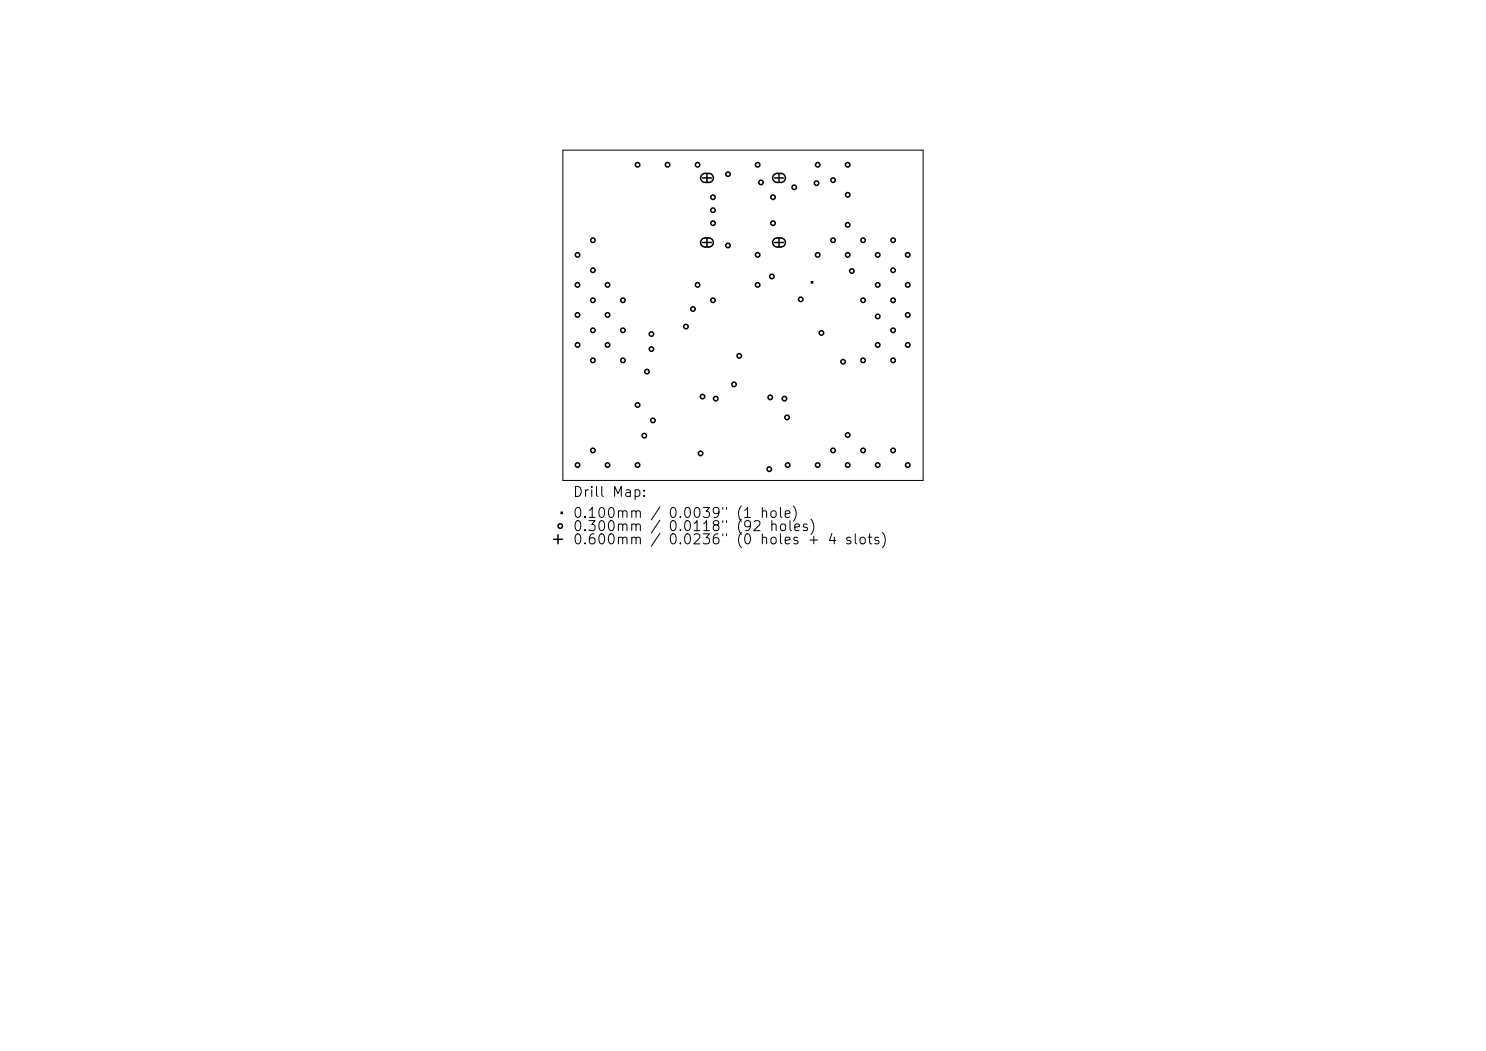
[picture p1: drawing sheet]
<svg xmlns="http://www.w3.org/2000/svg" width="297mm" height="210mm" viewBox="0 0 297 210" stroke-linecap="round" stroke-linejoin="round" font-family="sans-serif">
<defs><g id="words">
<g font-size="2">
<text x="114.4" y="99.8">Drill Map:</text>
<text x="114.4" y="104">0.100mm / 0.0039&quot; (1 hole)</text>
<text x="114.4" y="106.6">0.300mm</text>
<text x="133.4" y="106.6">0.0118&quot; (92 holes)</text>
<text x="114.4" y="109.3">0.600mm</text>
<text x="133.4" y="109.3">0.0236&quot; (0 holes + 4 slots)</text>
</g>
</g></defs>
<path d="M112.5 30h72v66h-72z" fill="none" stroke="#000" stroke-width=".2"/>
<g fill="none" stroke="#000" stroke-width=".3">
<path d="M140.3 34.9l.5-.2h.9a.9 .9 0 0 1 .9 .9 .9 .9 0 0 1-.9 .9h-.8a.9 .9 0 0 1-.8-.6 .9 .9 0 0 1 .2-1zM140.4 35.6h1.8M141.3 34.7v1.8M154.7 34.9l.5-.2h.9a.9 .9 0 0 1 .9 .9 .9 .9 0 0 1-.9 .9h-.8a.9 .9 0 0 1-.8-.6 .9 .9 0 0 1 .2-1zM154.8 35.6h1.8M155.7 34.7v1.8M140.3 47.8l.5-.2h.9a.9 .9 0 0 1 .9 .9 .9 .9 0 0 1-.9 .9h-.8a.9 .9 0 0 1-.8-.6 .9 .9 0 0 1 .2-1zM140.4 48.5h1.8M141.3 47.6v1.8M154.7 47.8l.5-.2h.9a.9 .9 0 0 1 .9 .9 .9 .9 0 0 1-.9 .9h-.8a.9 .9 0 0 1-.8-.6 .9 .9 0 0 1 .2-1zM154.8 48.5h1.8M155.7 47.6v1.8"/>
<path d="M162.2 56.3l.3 .3M162.5 56.3l-.3 .3M110.6 107.8h1.8M111.5 106.9v1.8M112.1 102.3l.3 .3M112.4 102.3l-.3 .3"/>
<circle cx="127.4" cy="32.9" r=".45"/>
<circle cx="133.4" cy="32.9" r=".45"/>
<circle cx="139.4" cy="32.9" r=".45"/>
<circle cx="142.5" cy="39.4" r=".45"/>
<circle cx="145.5" cy="34.8" r=".45"/>
<circle cx="151.4" cy="32.9" r=".45"/>
<circle cx="152.1" cy="36.5" r=".45"/>
<circle cx="154.5" cy="39.4" r=".45"/>
<circle cx="158.7" cy="37.4" r=".45"/>
<circle cx="163.2" cy="36.6" r=".45"/>
<circle cx="163.4" cy="32.9" r=".45"/>
<circle cx="166.5" cy="36" r=".45"/>
<circle cx="169.4" cy="38.9" r=".45"/>
<circle cx="169.4" cy="32.9" r=".45"/>
<circle cx="115.4" cy="56.9" r=".45"/>
<circle cx="115.4" cy="50.9" r=".45"/>
<circle cx="118.5" cy="48" r=".45"/>
<circle cx="118.5" cy="54" r=".45"/>
<circle cx="121.4" cy="56.9" r=".45"/>
<circle cx="139.4" cy="56.9" r=".45"/>
<circle cx="142.5" cy="42" r=".45"/>
<circle cx="142.5" cy="44.6" r=".45"/>
<circle cx="145.5" cy="49.1" r=".45"/>
<circle cx="151.4" cy="56.9" r=".45"/>
<circle cx="151.4" cy="50.9" r=".45"/>
<circle cx="154.3" cy="55.2" r=".45"/>
<circle cx="154.5" cy="44.6" r=".45"/>
<circle cx="160" cy="59.8" r=".45"/>
<circle cx="163.4" cy="50.9" r=".45"/>
<circle cx="166.5" cy="48" r=".45"/>
<circle cx="169.4" cy="50.9" r=".45"/>
<circle cx="169.4" cy="44.9" r=".45"/>
<circle cx="170.3" cy="54.2" r=".45"/>
<circle cx="172.5" cy="48" r=".45"/>
<circle cx="175.4" cy="56.9" r=".45"/>
<circle cx="175.4" cy="50.9" r=".45"/>
<circle cx="178.5" cy="48" r=".45"/>
<circle cx="178.5" cy="54" r=".45"/>
<circle cx="181.4" cy="56.9" r=".45"/>
<circle cx="181.4" cy="50.9" r=".45"/>
<circle cx="115.4" cy="62.9" r=".45"/>
<circle cx="115.4" cy="68.9" r=".45"/>
<circle cx="118.5" cy="72" r=".45"/>
<circle cx="118.5" cy="66" r=".45"/>
<circle cx="118.5" cy="60" r=".45"/>
<circle cx="121.4" cy="62.9" r=".45"/>
<circle cx="121.4" cy="68.9" r=".45"/>
<circle cx="124.5" cy="72" r=".45"/>
<circle cx="124.5" cy="66" r=".45"/>
<circle cx="124.5" cy="60" r=".45"/>
<circle cx="129.3" cy="74.3" r=".45"/>
<circle cx="130.2" cy="69.8" r=".45"/>
<circle cx="130.2" cy="66.8" r=".45"/>
<circle cx="137.1" cy="65.3" r=".45"/>
<circle cx="138.5" cy="61.7" r=".45"/>
<circle cx="140.4" cy="79.2" r=".45"/>
<circle cx="142.5" cy="60" r=".45"/>
<circle cx="143.1" cy="79.7" r=".45"/>
<circle cx="146.7" cy="76.8" r=".45"/>
<circle cx="147.7" cy="71.1" r=".45"/>
<circle cx="153.9" cy="79.4" r=".45"/>
<circle cx="156.8" cy="79.7" r=".45"/>
<circle cx="164.2" cy="66.5" r=".45"/>
<circle cx="168.5" cy="72.3" r=".45"/>
<circle cx="172.5" cy="72" r=".45"/>
<circle cx="172.5" cy="60" r=".45"/>
<circle cx="175.4" cy="63.2" r=".45"/>
<circle cx="175.4" cy="68.9" r=".45"/>
<circle cx="178.5" cy="72" r=".45"/>
<circle cx="178.5" cy="66" r=".45"/>
<circle cx="178.5" cy="60" r=".45"/>
<circle cx="181.4" cy="62.9" r=".45"/>
<circle cx="181.4" cy="68.9" r=".45"/>
<circle cx="115.4" cy="92.9" r=".45"/>
<circle cx="118.5" cy="90" r=".45"/>
<circle cx="121.4" cy="92.9" r=".45"/>
<circle cx="127.4" cy="80.9" r=".45"/>
<circle cx="127.4" cy="92.9" r=".45"/>
<circle cx="128.8" cy="87.1" r=".45"/>
<circle cx="130.5" cy="84" r=".45"/>
<circle cx="140" cy="90.6" r=".45"/>
<circle cx="153.8" cy="93.8" r=".45"/>
<circle cx="157.3" cy="83.4" r=".45"/>
<circle cx="157.4" cy="92.9" r=".45"/>
<circle cx="163.4" cy="92.9" r=".45"/>
<circle cx="166.5" cy="90" r=".45"/>
<circle cx="169.4" cy="86.9" r=".45"/>
<circle cx="169.4" cy="92.9" r=".45"/>
<circle cx="172.5" cy="90" r=".45"/>
<circle cx="175.4" cy="92.9" r=".45"/>
<circle cx="178.5" cy="90" r=".45"/>
<circle cx="181.4" cy="92.9" r=".45"/>
<circle cx="112" cy="105.1" r=".45"/>
</g>
<use href="#words"/>
</svg>
